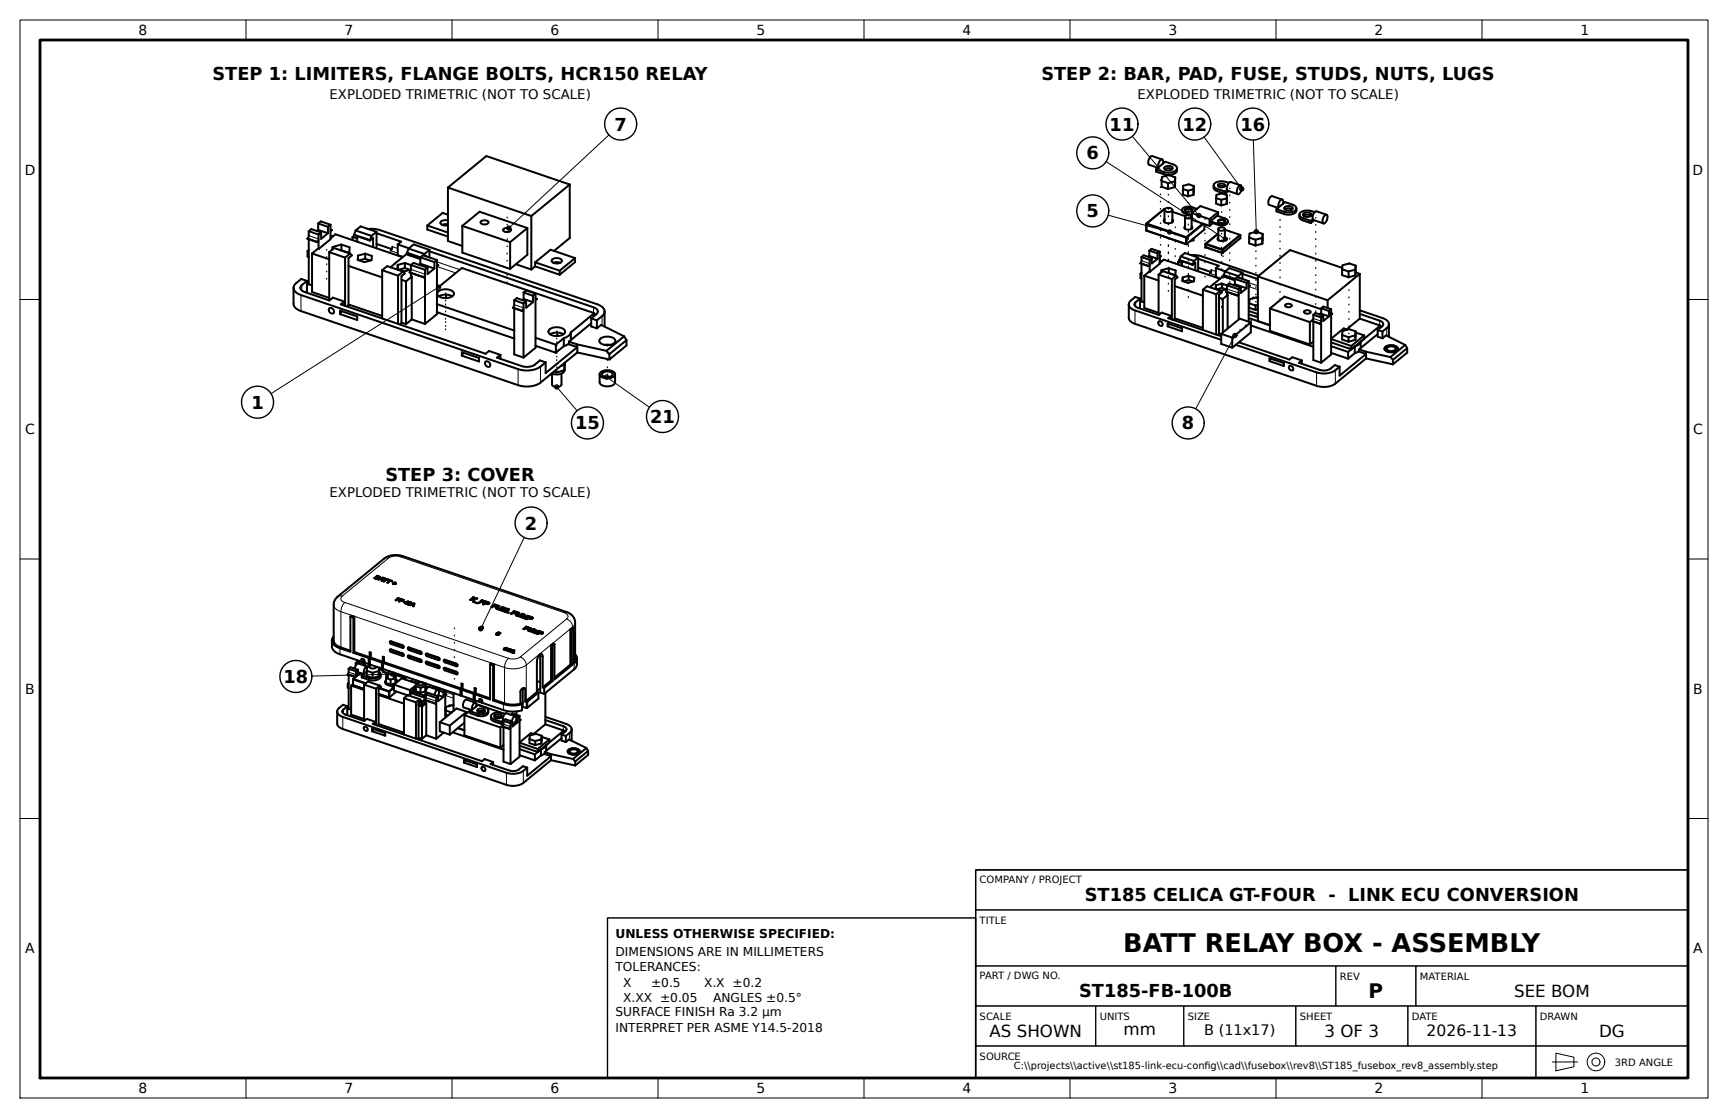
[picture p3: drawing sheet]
<svg xmlns="http://www.w3.org/2000/svg" width="432mm" height="279mm" viewBox="0 0 432 279" stroke-linecap="round" stroke-linejoin="round" font-family="sans-serif">
<defs><g id="words">
<text font-size="6.4" x="280.7" y="237.9">BATT RELAY BOX - ASSEMBLY</text>
<text font-size="5" x="342" y="249.4">P</text>
<g font-size="4.4">
<text x="53.1" y="20.1">STEP 1: LIMITERS, FLANGE BOLTS, HCR150 RELAY</text>
<text x="260.2" y="20.1">STEP 2: BAR, PAD, FUSE, STUDS, NUTS, LUGS</text>
<text x="153.6" y="32.6">7</text>
<text x="277.3" y="32.6">11</text>
<text x="295.4" y="32.6">12</text>
<text x="310" y="32.6">16</text>
<text x="271.5" y="39.8">6</text>
<text x="271.5" y="54.3">5</text>
<text x="62.8" y="102.1">1</text>
<text x="143.7" y="107.3">15</text>
<text x="162.5" y="105.7">21</text>
<text x="295.4" y="107.3">8</text>
<text x="96.3" y="120.1">STEP 3: COVER</text>
<text x="131.2" y="132.3">2</text>
<text x="70.8" y="170.7">18</text>
<text x="271.1" y="225.2">ST185 CELICA GT-FOUR - LINK ECU CONVERSION</text>
<text x="269.7" y="249.2">ST185-FB-100B</text>
</g>
<g font-size="4.2">
<text x="378.4" y="249.1">SEE BOM</text>
<text x="247.3" y="259.1">AS SHOWN</text>
<text x="280.7" y="258.8">mm</text>
<text x="331" y="259.1">3 OF 3</text>
<text x="399.6" y="259.1">DG</text>
</g>
<text font-size="3.9" x="356.5" y="259">2026-11-13</text>
<text font-size="3.6" x="300.9" y="258.7">B (11x17)</text>
<g font-size="3.5">
<text x="34.6" y="8.8">8</text>
<text x="86.1" y="8.8">7</text>
<text x="137.6" y="8.8">6</text>
<text x="189.1" y="8.7">5</text>
<text x="240.5" y="8.8">4</text>
<text x="292" y="8.8">3</text>
<text x="343.5" y="8.8">2</text>
<text x="395" y="8.8">1</text>
<text x="6.2" y="43.7">D</text>
<text x="423" y="43.7">D</text>
<text x="6.3" y="108.5">C</text>
<text x="423.1" y="108.5">C</text>
<text x="6.3" y="173.4">B</text>
<text x="423.1" y="173.4">B</text>
<text x="6.3" y="238.2">A</text>
<text x="423.1" y="238.2">A</text>
<text x="34.6" y="273.2">8</text>
<text x="86.1" y="273.2">7</text>
<text x="137.6" y="273.2">6</text>
<text x="189.1" y="273.1">5</text>
<text x="240.5" y="273.2">4</text>
<text x="292" y="273.2">3</text>
<text x="343.5" y="273.2">2</text>
<text x="395" y="273.2">1</text>
</g>
<g font-size="3.3">
<text x="82.3" y="24.6">EXPLODED TRIMETRIC (NOT TO SCALE)</text>
<text x="284.2" y="24.6">EXPLODED TRIMETRIC (NOT TO SCALE)</text>
<text x="82.3" y="124.3">EXPLODED TRIMETRIC (NOT TO SCALE)</text>
</g>
<g font-size="3.1">
<text x="153.8" y="234.4">UNLESS OTHERWISE SPECIFIED:</text>
<text x="153.8" y="238.9">DIMENSIONS ARE IN MILLIMETERS</text>
<text x="153.8" y="242.7">TOLERANCES:</text>
<text x="155.7" y="246.6">X</text>
<text x="155.7" y="250.4">X.XX ±0.05</text>
<text x="162.7" y="246.6">±0.5</text>
<text x="175.9" y="246.6">X.X ±0.2</text>
<text x="178.2" y="250.4">ANGLES ±0.5°</text>
<text x="153.8" y="253.9">SURFACE FINISH Ra 3.2 µm</text>
<text x="153.8" y="258">INTERPRET PER ASME Y14.5-2018</text>
</g>
<g font-size="2.5">
<text x="244.8" y="220.6">COMPANY / PROJECT</text>
<text x="244.8" y="230.9">TITLE</text>
<text x="244.8" y="244.8">PART / DWG NO.</text>
<text x="334.8" y="244.9">REV</text>
<text x="354.8" y="244.9">MATERIAL</text>
<text x="244.8" y="254.9">SCALE</text>
<text x="274.8" y="254.9">UNITS</text>
<text x="296.8" y="254.9">SIZE</text>
<text x="324.8" y="254.9">SHEET</text>
<text x="352.8" y="254.9">DATE</text>
<text x="384.8" y="254.9">DRAWN</text>
<text x="244.8" y="264.9">SOURCE</text>
<text x="253.4" y="267.2">C:\\projects\\active\\st185-link-ecu-confg\\cad\\fusebox\\rev8\\ST185_fusebox_rev8_assembly.step</text>
<text x="300.9" y="267.2">i</text>
<text x="403.5" y="266.3">3RD ANGLE</text>
</g>
</g></defs>
<g fill="none" stroke="#000" stroke-width=".5">
<path d="M290.4 39.9l-2.5-.9a1.52 1.52 0 0 0-.7 2.2l2.1 .7M290.4 39.9l.2 .3v.7M290.4 39.9a1.57 1.57 0 0 0-.9 1.9M76.8 59.6l2.5 .9M76.8 59.6h.1M77.2 57.8l-.1 1.3-.3 .5M77.2 59.8v11.2l.8 .3M77.2 57.8l.6-.5 2.4 .8M77.2 57.8l2.4 .8M79.5 55.9l.6-.6 2.5 .9M79.5 57.5l2.4 .8M79.5 55.9l2.4 .8"/>
<path d="M79.5 55.9v1.6M79.5 57.5l-.3 .2M79.6 58.6v1.3l-.3 .6M80.2 58.1v1.6l1.7-1.4M80.2 58.1l-.6 .5M81.9 56.7v1.6M82.6 56.2v1.2l.1 .2 .2-.1M82.6 56.2l-.7 .5M82.6 59.6l1.2-1 16.8 5.7M82.6 58.9l.6 .2M82.6 57.4l.3 .1M82.9 57.5h.1"/>
<path d="M82.9 57.5l-.3 .3v2l-3 2.4M88.1 59.2v.8M88.1 59.2l1.2 .4M88.5 58.7l3.9 1.3M88.5 58.7l3.9 1.4M88.6 58.8l-.5 .4M88.9 57.6l1.2-1 4 1.3M88.9 57.6l3.9 1.4M88.9 57.6l-.4 1.1M89.3 59v1.4M92 57.2h1.5l1.5 .3 54.2 18.5a2.28 2.28 0 0 1 1.9 1.8M92.8 59l-.4 1"/>
<path d="M94.1 58.3l6.1 2.1-.8 .7M94.1 57.9v4.2M94.1 57.9l-1.3 1.1M106.8 56.4l5.1 1.7M106.8 56.4v1l5.1 1.7M111.9 55.1l-.7-.1a.86 .86 0 0 0-1.1 .9l.7 .4h1.1M111.9 56.1l-1.4 .1M111.9 46.9v13.3l3.6 1.3M111.9 46.9l20.9 7.1M111.9 53.7l-1.3-.5-3.8 3.2M115.5 56.5l4.3-3.6 12 4.1M115.5 56.5v6.6l12 4.1"/>
<path d="M115.5 56.5l12 4M120.2 55.4a1.16 1.16 0 0 1 1.8 .3 1.17 1.17 0 0 1-1.9-.2zM125.8 57.3a1.16 1.16 0 0 1 1.9 .3 1.17 1.17 0 0 1-2-.2zM131.8 57v6.7l-4.3 3.5M131.8 57l-4.3 3.5M132.8 54v13.4M142.4 46.1l-20.9-7.1-9.6 7.9M142.4 46.1v13.4l-4 3.2M142.4 46.1l-9.6 7.9M286.4 55.9l.1 1.7M286.4 55.9l.1 .1M286.5 57.6h.1"/>
<path d="M286.5 56v1.6M286.5 56l9.9 3.4M286.5 57.6l10 3.4M286.5 55.9v.1M286.5 55.9h-.1M286.5 55.9l10 3.4M290.3 45.2v1.5l1.6 .5M290.3 45.2l1.6 .6M290.9 52.2v.1M290.9 52.2l-4.5 3.7M290.9 52.2l.1 .1M291 54.8a.53 .53 0 0 0-.1 .7 .53 .53 0 0 0 .6 .2 1.15 1.15 0 0 0 1.6-.7l-.1-.2"/>
<path d="M291 55l-.1 .3 .2 .3M291 52.5a1.19 1.19 0 0 1 2 0M291 52.5a1.19 1.19 0 0 0 2 0M291 52.5v3M291 41.8a1.22 1.22 0 0 1 2 .3 1.27 1.27 0 0 1-2.1-.1zM291.1 42.3a1.67 1.67 0 0 1 1.8 0M291.1 42.3h-.1M291.9 45.8v1.4M293 55v.3l-.1 .3M293 52.9l3.2 1.1M293 52.5v3M293.6 45.3v1.5"/>
<path d="M293.6 45.3l-1.7 .5M293.6 46.8l-1.7 .4M293.7 44.3l-.1 2.5M293.7 44.3l-.1 1M293.7 44.3l-1.6-.5-1.7 .4-.1 1M294.1 42v.6a1.61 1.61 0 0 1-1.9 1.1l-1.1-.1-2.2-.7v-.6M294.1 42a1.61 1.61 0 0 1-1.9 1.2l-1.1-.1-2.2-.8M294.1 42l-.1-.4-.5-.3-2.3-.9-2.3 1.9M295.4 52.4a.82 .82 0 0 0 .7 1l1.7 .6M295.4 52.4l.4 .6 2 .7M295.6 47.2v1.4l1.3 .5M295.6 47.2l1.3 .5"/>
<path d="M296.1 52.6a1.24 1.24 0 0 1 1.7 0M296.1 56.6a.35 .35 0 0 0 .1 .6M296.1 56.7l.1 .5M296.1 54.2v2.9M296.1 52.2a.98 .98 0 0 1 1.7 .4 1 1 0 0 1-1.7-.3zM296.4 59.4v1.6M296.5 59.3v.1M296.5 59.3l-.1 .1M296.5 59.4h-.1M296.5 59.4v1.6M296.9 47.7v1.4M297.3 53.8h-.8l-.4 .4"/>
<path d="M297.5 53.8l.3 .3a.92 .92 0 0 1-1.7 .1M297.8 56.6a.65 .65 0 0 1-.2 .7 .65 .65 0 0 1-.8 .1l-.6-.2M297.8 56.7l-.1 .5M297.8 54.6h.1M297.8 53.3l4.4 1.5M297.8 54.9l4.4 1.5M297.8 53.3v3.8M298.2 47.3v1.4M298.2 59.6v.5M298.2 47.3l-1.3 .4M298.2 48.7l-1.3 .4M298.3 59.6l-.1 .5"/>
<path d="M298.3 46.5l-.1 2.2M298.3 46.5l-.1 .8M298.3 46.5l-1.3-.4-1.3 .3-.1 .8M299.1 52.2l-1.3-.4a1.76 1.76 0 0 0-2.4 .6M300.6 55.9l-4.1 3.4M300.7 55.9l-4.2 3.5M301 56v1.4l-4.5 3.6M302.2 54.8v1.6M303.1 55.8l-.9 .6M303.3 46.3v.8l.3 .4 2.5 .9M303.3 46.3l.5 .8 2.3 .8M303.9 49.5v1.4l1.3 .4"/>
<path d="M303.9 49.5l1.3 .4M304.4 55.4a1.24 1.24 0 0 1 1.7 0M304.4 53l-2.2 1.8M304.4 53l-4.4-1.5-2.2 1.8M304.4 53v1M304.4 59.4a.35 .35 0 0 0 .1 .6M304.4 57.2a1 1 0 0 1 1.7 0M304.4 57.2a1 1 0 0 0 1.7 0M304.4 59.6l.1 .5M304.4 55.1a.98 .98 0 0 1 1.7 .3 1 1 0 0 1-1.7-.3zM304.4 46.1a.98 .98 0 0 1 1.7 .4 1 1 0 0 1-1.7-.3zM304.4 58.4l-3.2 2.6"/>
<path d="M304.4 59.4h.1M304.4 57.2v2.8M304.5 46.6a1.45 1.45 0 0 1 1.5 0M305.2 49.9v1.4M306.1 59.4a.65 .65 0 0 1-.2 .8 .65 .65 0 0 1-.8 0l-.6-.2M306.1 59.6l-.1 .5M306.1 57.4l3.8 1.3M306.1 57.2v2.8M306.1 47.9v.5M306.5 49.6v1.4M306.5 49.6l-1.3 .3M306.5 51l-1.3 .3"/>
<path d="M306.6 48.8l-.1 2.2M306.6 48.8l-.1 .8M306.6 48.8l-1.3-.5-1.3 .4-.1 .8M306.6 47.5l2.7 1M306.6 47.5l-.5 .4M306.8 55.3a1.76 1.76 0 0 1-2.4 .7l-1.9-.7M306.8 55.3l-.4-.6-2.2-.8-1.7 1.4M306.8 55.3a1.3 1.3 0 0 1-1.8 1l-2.5-.8v-.2M307 47.7l-.9 .7M307.1 45.7a4.1 4.1 0 0 0-2.6-.3l-.8 .3-.4 .6M309.9 58.7l.1 .1M309.9 58.7l-4.5 3.6"/>
<path d="M310 58.8l-4.5 3.6M310 58.8v.7l-4.5 3.7M310 46.3a1.51 1.51 0 0 0-.7 2.2M310 46.3a1.52 1.52 0 0 1-.7 2.2M310 46.3l-2.4-.8a1.61 1.61 0 0 0-1 2M312.1 59.4v1.4l1.6 .6M312.1 59.4l1.6 .5M313.7 59.9v1.5M315.4 59.5v1.4M315.4 59.5l-1.7 .4M315.5 58.5l-.1 2.4M315.5 58.5l-.1 1"/>
<path d="M315.5 58.5l-1.6-.6-1.7 .5-.1 1M320.4 49.9l-2.5-.9a1.52 1.52 0 0 0-.7 2.2l2.1 .8M320.4 49.9l.2 .3v.7M320.4 49.9a1.57 1.57 0 0 0-.9 2M321 51.8a1.22 1.22 0 0 1 2 .4 1.27 1.27 0 0 1-2.1-.2zM321 52.3a1.65 1.65 0 0 1 1.9 0M323.9 52.1v.6a1.85 1.85 0 0 1-2.3 .9l-2.6-.8v-.5M323.9 52.1a1.85 1.85 0 0 1-2.3 1l-2.6-.8M323.9 52.1l-.5-.8-2.3-.8-2.1 1.8M324.7 53.7v.7l.4 .4 2.4 1M324.7 53.7l.5 .7 2.3 .8M325.7 53.4a1.22 1.22 0 0 1 2 .4 1.27 1.27 0 0 1-2.1-.2z"/>
<path d="M325.7 53.9a1.65 1.65 0 0 1 1.9 0M327.5 55.2v.6M328 54.8l2.7 1M328 54.8l-.5 .4M328.4 55l-.9 .8M328.5 53a4.1 4.1 0 0 0-2.5-.3l-.9 .3-.4 .7M331.5 53.7a1.51 1.51 0 0 0-.8 2.1M331.5 53.7a1.52 1.52 0 0 1-.8 2.1M331.5 53.7l-2.5-.9a1.61 1.61 0 0 0-1 2M73.4 71.9v4a2.28 2.28 0 0 0 1.8 1.8l54.3 18.6a6.5 6.5 0 0 0 5.6-.7l9.2-7.5M73.4 71.9a2.28 2.28 0 0 0 1.8 1.8l54.3 18.5a6.5 6.5 0 0 0 5.6-.6l1.2-1M76.7 70.2l-1.3 1a.91 .91 0 0 0-.3 1 .91 .91 0 0 0 .8 .7l6.4 2.2 .9-.7 2.8 1"/>
<path d="M76.7 70.2l-1.4-.5-1.6 1.3-.3 .9M76.7 70.2v2.7l-.3 .2M76.9 62.8v1.3l.3 .1M77.2 70.9l-.5 .3M77.2 62.6l-.3 .2M77.2 62.5l-.3 .3M78 63.3v9.7l4.3 1.4M78 63.3l4.3 1.5M79.3 60.5l.3-.3v2M79.3 60.5h.1M79.6 62.2h-.2l-1.4 1.1M82.3 63l1.2-1 4 1.3"/>
<path d="M82.3 63l3.9 1.4M82.3 63v12.1M82.3 77.1a.76 .76 0 0 1 1 .3 .76 .76 0 0 1-.2 1 .88 .88 0 0 1-.8-1.3zM83.1 61.7v.7M83.1 61.7v.6M85 77.6l4.3 1.5v.9l-4.3-1.5zM85.2 77.7l-.2 .8M85.3 62.6l1.8 .6M85.3 61.1l2.1 .7-.1 1.3-.3 .1M85.3 61.1v1.5M85.3 61.1l-2.2 .6M85.3 62.6h-.1"/>
<path d="M86 75.4l-.8 .7 36.1 12.3 .9-.7 2.9 1M86 75.4v1M86.2 64.4v12M87.1 76.1l8.4 2.9M87.1 66.5l8.4 2.8M87.5 63.3l.4 .6-.8 .6v11.8l-.4 .3M87.5 63.3l-1.3 1.1M89.5 63.9v1.1M91.3 64.7l1.2 .4M91.3 63.4l1.6 .6-.1 1-1.7 .5-1.7-.6 .1-1M91.3 63.4v1.3M91.3 63.4l-1.8 .5"/>
<path d="M91.3 64.7l-1.5 .4M92.4 60v.1M92.4 60.1l.8-.6v2.3M94.1 61l3.8 1.3M95.5 67.5v12.1M95.5 67.5l1.2-1 4 1.4M95.5 67.5l4 1.4M98 61.6l-.4 1.1M99.4 61.1v2.7l1.3 .4M99.4 61.1l2.8 .9M99.4 66.2l-.1 1.1 1.7 .5 1.7-.4M99.4 66.2v1.1"/>
<path d="M99.5 68.9v12M100.3 69.9l1.2 .4M100.7 67.9l.4 .5-.8 .6v11.8l-.4 .3M100.7 67.9l-1.2 1M101.2 65.7l5 1.7M101.2 65.7l-1.8 .5M101.2 65.7v1.3M101.2 67l1.3 .4M101.2 67l-1.5 .4M101.5 70.3v10.7M101.7 63.2l6.8 2.3M101.7 63.2l3.3 1.2"/>
<path d="M102.1 62.1l1.3-1 3.9 1.3M102.1 62.1l4 1.4M102.1 62.1l-.4 1.1M102.2 63.5v.3M102.4 68.1l3.5 1.2M102.4 68.1h.1M102.5 63.5v.4M102.7 67.3l-.3 .8M102.7 68.2v.9h.2M102.9 79.8l3.3 1.2M102.9 79.8l-1.4 1.2M102.9 69.1v10.7"/>
<path d="M102.9 69.1l-1.4 1.2M105 64.7l-3.5-1.2-3.9 3.3M105 65.9l3.5 1.2M105 65.9l-.3 .3M105.9 69.3l.3-.3v12M105.9 69.3h.1M106.1 63.5l-.2 .4M106.2 67.4v1.3l-.3 .6M106.4 64h.1M106.8 66.9l-3.5-1.2-.6 .5v1.1M106.8 66.9v1.6l1.7-1.4M106.8 66.9l-.6 .5"/>
<path d="M107.3 62.8l41 14a.99 .99 0 0 1 .9 .5 .99 .99 0 0 1 0 1.1l-1.5 1.2M107.3 62.4l-1.2 1.1M107.3 62.4v1.9M108.5 65.5v1.6M109.2 65v1.2l.1 .2 .2-.1M109.2 71.9l.4-.1 5.8-4.8 33.1 11.3M109.2 78l19.3 6.6M109.2 65l-3.5-1.2-.7 .5v1.6M109.2 65l-.7 .5M109.2 76l19.3 6.6M109.2 66.2l.3 .1M109.5 66.3l-.3 .3v11.9l-3 2.5"/>
<path d="M109.5 66.3h.1M109.5 72.9a2.76 2.76 0 0 1 3.9 .4 2.06 2.06 0 0 1-2.7 1.2 1.19 1.19 0 0 1-1.4-1.4zM109.7 74.1a3.4 3.4 0 0 1 3.3 0M111.5 73.6v.9M127.5 60.5v6.7M128.2 76.9h.1M128.2 76.9l2.3 .8M128.5 75v1.4l-.3 .5M128.5 77v11.6l2.3 .8M128.5 75l.6-.5 2.4 .8M128.5 75l2.3 .8M128.9 66l3.9 1.4"/>
<path d="M130.5 77.7l.3-.3v12M130.5 77.7h.1M130.8 75.8v1.3l-.3 .6M130.8 73.1l.7-.5 2.3 .8M130.8 73.1l2.4 .8M130.8 74.7l2.4 .8M130.8 73.1v1.6M130.8 74.7l-.3 .3M131.5 75.3v1.6l1.7-1.4M131.5 75.3l-.7 .5M133.2 73.9v1.6M133.7 65.6l6.2 2.1"/>
<path d="M133.7 65.6v1M133.7 66.6l6.2 2.1M133.7 66.6l-.9 .8M133.8 73.4v1.2l.1 .2 .2-.1M133.8 73.4l-.6 .5M133.8 74.6l.3 .1M134.1 74.7l-.3 .3v11.9l-3 2.5M134.1 74.7h.1M138 64.9a1.57 1.57 0 0 1 2.4 .3 1.59 1.59 0 0 1-2.6 0zM138.3 65.7l.8-.2 .9 .2M139.9 67.7v1M143.7 64.5l-6.1-2.1-3.9 3.2"/>
<path d="M143.7 64.5l-3.8 3.2M143.7 64.5v1l-3.8 3.2M147.7 79.6v2l1.5 .5M147.7 79.6l1.5 .5M148.5 78.3l-5.8 4.8M148.5 78.3v.6M151.1 77.8l-.4 .9-1.5 1.4M151.1 77.8v3.8M282.1 76.1v3.3a1.9 1.9 0 0 0 1.5 1.5l45.4 15.5a5.5 5.5 0 0 0 4.7-.5l7.7-6.3M282.1 76.1a1.9 1.9 0 0 0 1.5 1.5l21.6 7.3M284.9 74.6l-1.1 .9a.81 .81 0 0 0-.3 .9 .81 .81 0 0 0 .9 .5l5.2 1.8 .7-.6 2.4 .8M284.9 74.6l-1.2-.4-1.3 1.1-.3 .8"/>
<path d="M284.9 74.6v2.3l-.3 .1M285 65.8l2 .7M285 65.8h.1M285.2 64.2v1.1l-.2 .5M285.2 75.2l-.3 .3M285.2 65.9v9.4l.7 .3M285.2 64.2l.6-.4 2 .7M285.2 68.2l-.2 .2v1.1l.2 .1M285.2 64.2l2.1 .7M285.9 68.9v8.1l3.6 1.2M285.9 68.9l3.6 1.2M287 66.5l.3-.2v1.7"/>
<path d="M287 66.5h.1M287.2 62.6l.5-.4 2.1 .7M287.2 64l2.1 .7M287.2 62.6l2.1 .7M287.2 62.6v1.4M287.2 64l-.3 .2M287.3 64.9v1.1l-.3 .5M287.3 68l-.2-.1-1.2 1M287.8 64.5v1.3l1.5-1.1M287.8 64.5l-.5 .4M289.3 63.3v1.4M289.5 68.6l1.1-.8 3.3 1.1"/>
<path d="M289.5 68.6l3.3 1.2M289.5 68.6v10.1M289.8 62.9v1l.3 .1M289.8 62.9l-.5 .4M289.8 65.7l1-.8 14.1 4.8M289.8 65.2l.5 .1M289.8 63.9l.3 .1M290.1 64h.1M290.1 64l-.3 .2v1.7l-2.5 2.1M290.2 67.5v.6M290.2 67.5v.5M292.1 68.2l1.5 .5"/>
<path d="M292.1 67l1.7 .6-.1 1.1-.2 .1M292.1 67v1.2M292.1 67l-1.9 .5M292.1 68.2l-.1 .1M292.7 78.9l-.8 .6 13.3 4.5M292.7 78.9v.9M292.8 69.8v10M293.5 79.6l7.1 2.4M293.5 71.5l7.1 2.4M293.9 68.9l.3 .4-.7 .6v9.8l-.3 .3M293.9 68.9l-1.1 .9M294.4 65.4l1 .4"/>
<path d="M294.4 65.4v.7M294.7 65l3.3 1.1M294.7 65l3.3 1.2M294.8 65.1l-.4 .3M295 64.1l3.4 1.1M295 64.1l1.1-.9 3.3 1.2M295 64.1l-.3 .9M295.4 65.3v1.1M295.5 69.3v.9M296.4 61h.1M296.5 61h.1M296.5 61h-.1"/>
<path d="M297 70l1.1 .4M297 68.9l1.4 .5v.9l-1.5 .4-1.4-.5v-.9M297 68.9v1.1M297 68.9l-1.5 .4M297 70l-1.2 .3M297.7 63.8l2.2 .1 14.6 5M298 66.1v.1M298 66.2l.7-.6v2M298.2 60.1l-.8 .2M298.4 65.2l-.4 .9M299.4 64.7l5.1 1.7-.7 .6M299.4 66.9l3.2 1.1"/>
<path d="M299.4 64.4v3.4M299.4 64.4l-1 .8M300.6 72.4l1-.9 3.3 1.2M300.6 72.4v10.1M300.6 72.4l3.3 1.1M301.2 61.7l.1 .1M301.2 61l.1 .1M301.2 61l.1 .8M301.3 61.8h.1M301.3 61.1l4.1 1.4M301.3 61.8l4.1 1.4M301.3 60.9l4.1 1.4"/>
<path d="M301.3 60.9v.2M301.3 60.9l-.1 .1M302.7 67.5l-.4 .8M303.8 67v2.2l1.1 .4M303.8 67l2.4 .8M303.8 71.3v.9l1.4 .4 1.4-.3M303.8 71.3v.9M303.9 73.5v10.1M304.6 74.4l1 .3M304.9 72.7l.4 .4-.7 .5v9.9l-.3 .2M304.9 72.7l-1 .8M305.3 70.9l1.3 .4"/>
<path d="M305.3 70.9l-1.5 .4M305.3 70.9v1M305.3 71.9l1.1 .4M305.3 71.9l-1.2 .4M305.4 62.5v.7M305.4 63.2h.1M305.4 62.3l.1 .1M305.4 62.3v.2M305.5 62.4v.8M305.5 63.2h-.1M305.5 62.4l-.1 .1M305.6 74.7v8.4"/>
<path d="M305.8 68.7l5.7 2M305.8 68.7l2.8 1.1M306.1 67.9l1-.9 3.4 1.1M306.1 67.9l3.3 1.1M306.1 67.9l-.3 .8M306.2 69v.3M306.3 72.9l3 1M306.3 72.9h.1M306.4 69.1v.2M306.6 71.3v1.1l-.3 .5M306.6 71.3l.5-.4 3 1M306.6 71.3l2.9 1"/>
<path d="M306.6 73v.7h.2M306.8 73.7v8.4M306.8 73.7l-1.2 1M308.6 70.1l-3-1-3.3 2.7M308.6 71l2.9 1M308.6 71l-.3 .3M309.3 73.9l.2-.3v6.2M309.3 73.9h.1M309.4 69l-.1 .3M309.5 72.3v1.1l-.2 .5M309.8 69.4l-.1 .1M310.1 71.9v1.3l1.4-1.2"/>
<path d="M310.1 71.9l-.6 .4M310.5 68.4l3.8 1.4M310.5 68.1l-1.1 .9M310.5 68.1v1.6M311.5 70.7v1.3M312 70.3v1l.3 .1M312 70.3l-2.9-1-.5 .4v1.3M312 70.3l-.5 .4M312 79.5l5.3 1.8M312 77.7l2.3 .8M312 78.5l2.3 .8M312 71.3l.3 .1"/>
<path d="M312.1 75.8v1.1l1.6 .6M312.1 75.8l1.6 .5M312.2 75.2l-.2 .2M312.3 71.4h.1M312.3 71.4l-.3 .2v8.8M313.5 74.5l-.3-.1-.2 .2M313.7 76.3v1.2M314.3 74.3l-.1 .1M314.3 74.5l-.4-.2-1.7 .5-.1 1M314.3 76.2l-.6 .1M314.3 77.3l-.6 .2M314.3 69.1v11.2"/>
<path d="M314.3 69.1l17.5 5.9M315.4 60.9l-1.7 .5M317.3 77.1l3.6-3 9.2 3.2M317.3 77.1v5.6l10 3.4M317.3 77.1l10 3.4M321.2 76.2a.89 .89 0 0 1 1.6 .3 .82 .82 0 0 1-.9 .4 .82 .82 0 0 1-.7-.7zM325.9 77.8a.89 .89 0 0 1 1.6 .3 .82 .82 0 0 1-.9 .4 .82 .82 0 0 1-.7-.7zM328.1 79.8l-.8 .7M328.2 78.7v1.1l-.3 .4M328.2 78.7l.5-.5 2 .7M328.2 78.7l1.9 .6M330.1 79.3v1.1l-.2 .5"/>
<path d="M330.1 77.1l.6-.5 1.9 .7M330.1 77.1l2 .6M330.1 78.4l2 .7M330.1 77.1v1.3M330.1 78.4l-.2 .2M330.1 78.2l-.4 .4M330.7 78.9v1.3l1.4-1.1M330.7 78.9l-.6 .4M331.8 75v2M332.1 77.7v1.4M332.6 77.3v1l.3 .1M332.6 77.3l-.5 .4"/>
<path d="M332.6 78.3l.3 .1M332.9 78.4l-.3 .2v10l-2.5 2M332.9 78.4h.1M335.4 67.3v1.5l1.6 .5M335.4 67.3l1.6 .5M335.4 67l-13-4.5-8.1 6.6M337 67.8v1.5M338.7 67.4v1.4M338.7 67.4l-1.7 .4M338.7 68.8l-1.7 .5M338.7 68.1l1.1 .3M338.8 66.4l-.1 2.4"/>
<path d="M338.8 66.4l-1.6-.6-1.7 .5-.1 1M338.8 66.4l-.1 1M339.8 78.4l4.9 1.7a.81 .81 0 0 1 .9 .5 .81 .81 0 0 1-.3 1l-1 .9M339.8 77.6l5.7 1.9a1.9 1.9 0 0 1 1.6 1.5M339.8 79.6l5.1 1.8M339.8 79.6l-3.3 2.7M339.8 68.4v11.2M339.8 68.4l-8 6.6M100.3 80.6l1.2 .4M115.4 88l4.3 1.5v.9l-4.3-1.5zM115.7 88.1l-.3 .8M121.4 90.4a.76 .76 0 0 1 .9 .3 .76 .76 0 0 1-.2 1 .88 .88 0 0 1-.7-1.3z"/>
<path d="M125.1 88.7l-.9 .7 6.2 2.1a3.8 3.8 0 0 0 3.2-.4l1.3-1 1.4 .5M125.1 88.7v1M133.8 86.4l5.1 1.7M133.8 84.4l5.1 1.7M137.3 82.3a2.76 2.76 0 0 1 3.9 .5 2.06 2.06 0 0 1-2.7 1.1 1.19 1.19 0 0 1-1.4-1.3zM137.5 83.5a3.4 3.4 0 0 1 3.3 0M137.9 93.4v2.7a1.43 1.43 0 0 0 2.4 0v-2.7M138.4 92.9l.6 .2M138.9 86.1v2M139 92.4v.7M139.2 83.1v.9M140.9 86.5l-2 1.6"/>
<path d="M140.9 84.5l-2 1.6M140.9 84.5v2M141 91.2l.1 1.4M141 91.2l-.9 .3M141 92.6l-2 .5M141.1 92.6h-.1a2.36 2.36 0 0 1-3.1 .7M141.1 90.7l-.1 .5M141.1 90.6l-.1 2M142.2 85.8l-1.3 .7M142.2 85.4v.6l1.9 .7M142.2 85.4l1.9 .7M142.7 83.1l-.6 .8-1.2 .6"/>
<path d="M142.7 83.1v1.9M144.1 86.7h.2M144.1 86.1v.6M144.1 86.1l7.4 1.6M144.3 86.7l-8 6.5v-2.6M144.3 86.7v1.4M144.3 88.1l8 1.7M147.7 80.8l-5.5 4.6M149.2 82.1l1-.9 5.8 2.8M149.2 80.1v2M149.8 93.5a1.7 1.7 0 0 1 2.2-1l1.2 .4 .5 .6M149.8 93.5a2.32 2.32 0 0 0 3.2 .8l.5-.3 .2-.5"/>
<path d="M149.8 93.5v2a2.32 2.32 0 0 0 3.2 .8l.7-.7v-2.1M150 84.7a2.58 2.58 0 0 1 3.8 .4 2.04 2.04 0 0 1-2.8 1.1 1.01 1.01 0 0 1-1.1-1.4zM150.5 93.2a1.59 1.59 0 0 1 2.6 .4 1.66 1.66 0 0 1-2.7-.1zM151.1 86.2h1.3M151.5 87.7l.8 .8M152.3 88.5v1.3M156 84l.5 1M156 84l-4.5 3.7M156.5 85l-4.2 3.5M156.5 85v1.3l-4.2 3.5M289.6 80.4a.62 .62 0 0 1 .8 .2 .62 .62 0 0 1-.3 .9 .73 .73 0 0 1-.5-1.1zM291.8 80.8l3.6 1.3v.7l-3.6-1.2z"/>
<path d="M292 80.9l-.2 .7M304.6 83.3l.6 .2M305.2 83.4v2.5l2.7 1M305.2 83.4l2.7 1M307.9 84.4v2.5M308.8 86.2l20.2 6.9a5.5 5.5 0 0 0 4.7-.6l1-.9M309.6 85.5l12.6 4.4 .7-.6 2.4 .8M312.6 81.3l15.6 5.4M312.6 80.6l-4.7 3.8M312.6 80.6l-2.8-1-4.6 3.8M312.6 80.6v2.5l-4.7 3.8M317.2 89.5l3.6 1.3v.7l-3.6-1.3z"/>
<path d="M317.5 89.6l-.3 .6M322.2 91.5a.62 .62 0 0 1 .9 .3 .62 .62 0 0 1-.3 .8 .73 .73 0 0 1-.6-1.1zM325.3 90.1l-.7 .6 5.2 1.7a3.2 3.2 0 0 0 2.7-.3l1.1-.9 1.1 .4M325.3 90.1v.8M327.3 80.5v5.6M327.9 80.2h.1M327.9 80.2l2 .7M328.2 80.3v9.7l1.9 .6M328.2 85.4l-.9 .7M329.9 80.9l.2-.2v9.9M329.9 80.9h.1M332.6 88.2l4.3 1.4"/>
<path d="M332.6 86.5l4.3 1.5M332.6 84.7l5.1 1.8M332.6 85.6l5.1 1.7v-.8M335.4 83.7v1.1l1.6 .6M335.4 83.7l1.6 .6M336.7 82.4l-.9-.3-3.2 2.6M336.9 88v1.6M337 84.3v1.1M338.5 88.3l-1.6 1.3M338.7 83.8v1.1M338.7 83.8l-1.7 .5M338.7 84.9l-1.7 .5"/>
<path d="M338.8 82.8l-1.6-.5-1.7 .4-.1 1M338.8 82.8l-.1 2.1M338.8 82.8l-.1 1M338.8 83.1l2.1 .7M339.6 87.7l-1.1 .6M339.6 87.3v.6l1.7 .5M339.6 87.3l1.7 .6M340 87v-1.6l-.4 .7-1.1 .5v1.7M340.9 83.8l-3.2 2.7M340.9 83.8v.9M341.3 88.4l.1 .1M341.3 87.9v.5"/>
<path d="M341.3 87.9l6.1 1.3M341.4 88.5l-6.7 5.4v-2.3M341.4 88.5v1.1M341.4 89.6l6.7 1.4M344.3 82.5v1.6l1.2 .4M344.3 82.5l1.2 .4M344.3 83.5l-4.7 3.8M344.9 81.4l-8 6.6M344.9 81.4v.5M345.5 84.5l.8-.7 4.8 2.4M345.5 82.9v1.6M346 87.2a1.42 1.42 0 0 1 1.8-.9l1 .3 .5 .6"/>
<path d="M346 87.2a1.95 1.95 0 0 0 3.3 0M346 87.2v.2M346.2 86.7a2.09 2.09 0 0 1 3.1 .5 2.03 2.03 0 0 1-3.3 0zM346.6 86.9a1.27 1.27 0 0 1 2.1 .4 1.33 1.33 0 0 1-2.2-.2zM347.1 81l-.3 .8-1.3 1.1M347.1 81v3.2M347.4 89.2l.7 .7M348.1 89.9v1.1M349.3 87.2v.2M351.1 86.2l.5 .8M351.1 86.2l-3.7 3M351.6 87l-3.5 2.9"/>
<path d="M351.6 87v1.1l-3.5 2.9M83.4 159l-.5 1.1M87.6 154.1v8.8l-2.7-.9a2.46 2.46 0 0 1-2-1.9M87.6 154.1l.7 .2M87.6 154.1l.2-.2 .7 .2M88.3 154.3v8.8M88.5 154.1v8.9M88.5 154.1l-.2 .2M94 144.3l.4 .1M94.3 143.9l.4 .3M94.3 143.9l-.8 .6 1 .2M94.3 143.9l.6 .3"/>
<path d="M94.3 144l-.7 .5M94.4 144.4l.1 .1M94.4 144.7h.1M94.5 144.4l.1 .1M94.5 144.8l1.3-.4-.3 .8-.2-.1 .1-.2-.4-.2zM94.5 144.5h.1M94.5 144.6h.1M94.5 144.6l-.1 .1M94.5 144.5l-.7 .1M94.5 144.5v.1M94.6 144.4v.2M94.6 144.4v.1"/>
<path d="M94.6 144.5h.1M94.6 144.5l-.1 .2M94.7 144.2l.2 .1M94.7 144.4h-.1M94.7 144.2l-.6 .1M94.7 144.3v.1M94.7 144.2h.1M94.7 144.2v.1M94.9 144.3h.1M94.9 144.3l-.2 .1M94.9 144.2v.1M94.9 144.2h.1"/>
<path d="M95.1 144.7l.5-.3-.1 .4M95.1 144.7l.4 .1M95.1 144.7v.1M95.1 144.7h-.1M95.4 144.9h.1M95.5 144.8l-.1 .3M95.6 144.4l-.1 .5M95.6 144.5h.1M96.1 144.6l.9 .2zM96.2 144.5v.1M96.6 144.8l-.8 .5 .6-.6-.5 .6M96.8 145.6l.6-.5z"/>
<path d="M97 144.9l1 .3zM97.1 144.9v.1M97.5 145.1l-.6 .5M98.2 145.6l.7 .3h-.3M98.2 145.6l.3 .1M98.2 145.6v.1M98.5 145.7v.1M98.7 145.6h.1l-.6 .4 .2-.2v.1M98.7 145.6v.1M98.7 145.7h.1M98.7 145.6l-.2 .1M98.8 150l.7-.5 .7 .2-.7-.1z"/>
<path d="M99.3 149.8l.5 .1-.5-.1M99.5 149.5v.1M100.3 149.7l.7 .4M100.3 149.7v.2M100.3 149.9h.1M100.3 149.7l-.6 .6h.1M100.8 150l-.4-.1-.6 .4M100.8 150v.1M100.8 150.2h.1M100.8 150.1h-.6M100.8 150.1v.1M100.8 150.1h.1"/>
<path d="M101 150.1l-.4 .2-.5-.2M101 150.1h.1M101.1 150.5l.7 .2-.1 .1M101.1 150.5v.1M101.2 150.5v.1M101.2 150.5l.3 .1M101.2 150.6h.1M101.5 150.6v.2M101.8 150.4l-.6 .1M101.8 150.4v.1M101.8 150.4l-.3 .2M101.9 150.9a.5 .5 0 0 1 .4-.4 .5 .5 0 0 1 .5 .3l-.4 .3h-.4"/>
<path d="M101.9 150.9v.1M101.9 151l.1 .1M102 150.3l-.7 .5 .2-.1v.1M102 150.3l-.2 .2M102 150.3l-.9 .2M102 150.9h.1M102 150.9v.2M102 151.1h.1M102.2 150.7l-.3 .3M102.7 150.7l.1 .1M102.7 150.7a.44 .44 0 0 0-.7 .2M102.7 150.7h.1"/>
<path d="M102.7 150.8h.1M102.7 150.8l-.2 .2M102.7 150.7a.44 .44 0 0 1-.7 .2M102.7 150.7v.1M103 151.1l.4-.2-.1 .3M103 151.1l.3 .1M103 151.1v.1M103 151.1h-.1M103.3 151.3h.1M103.3 151.3l-.1 .2M103.3 151.2v.1M103.4 150.8l.2 .1-.3 .6h-.1l.1-.2"/>
<path d="M103.4 150.8l-1 .4 .9 .1M103.4 150.8l-.1 .5M103.4 150.9l.1 .1M118 149.6v.1M118.3 150.4l1 .3zM118.3 149.2l.1 .1-.4 .3M118.3 149.2l-.8 .7 .7-.2 .1 .5 .2 .1-.1-.6M118.3 149.2v.2M118.3 149.4h.1M118.3 149.4l-.7 .5M118.3 150.4v.1M118.4 149.7v.1"/>
<path d="M118.4 149.7h-.1M119.1 149.5l.2 .1-.9 .1M119.1 149.5v.1M119.1 149.5l-1.1 .1M119.7 157.1h.7M119.7 156.9l.1 .1M119.7 156.9v.2M119.7 157.1h.1M119.8 157l.5 .1M119.8 157.2h.1M119.8 157v.2M119.9 157.1l-.1 .1"/>
<path d="M120.2 156.8v.1M120.2 156.9l.1 .1M120.2 150.3l.6 .2-.7-.1-.3 .3M120.2 150.3v.1M120.3 157h.1M120.3 157.1h.1M120.3 157.1v.1M120.3 157v.1M120.4 157h.1M120.4 156.9l.1 .1M120.4 156.9v.2M120.4 150l.9 .3-.8-.2"/>
<path d="M120.4 150l-.8 .6 .2 .1M120.4 150.1h.1M120.4 150v.1M120.4 150.1l-.7 .6M120.5 157h.1M120.5 157l-.1 .1M120.5 150.1l-.3 .2M120.6 156.9h-.2M120.6 156.9h.1M120.6 156.8h.1M120.6 156.8l-.5-.1 .6 .1M120.6 156.8h-.4"/>
<path d="M120.6 156.8v.1M120.7 156.8v.1M120.7 156.8l-.1 .1M120.7 156.8h.1M121.3 150.7l.2-.2 .6 .2M121.3 150.7l.5 .2 .3-.2M121.3 150.7v.1M121.5 150.3l-.8 .7 .5-.2 .7 .2 .4-.3M121.5 150.3l.8 .4M121.5 150.5h.1M121.5 150.3v.2M121.5 150.5l-.7 .5"/>
<path d="M122 150.9h.1M122 150.7l.2 .1M122.1 150.7h.1M122.1 150.8h.1M122.1 150.8l-.1 .1M122.1 150.7v.1M122.2 150.8h.1M122.3 150.7h.1M123.4 151.4v.1M123.6 151.2l-.7 .6M123.6 151.1l-.8 .6 .5-.2 .7 .1-.6-.2M123.6 151.1l.8 .2-.7-.1"/>
<path d="M123.6 151.2h.1M123.6 151.1v.1M123.7 151.2l-.3 .2M123.9 158.5h.1M124 158.4l.1 .1M124 158.4l-.1 .1M124 158.5l.1 .1M124 158.4v.1M124 158.5h.1M124 152a.81 .81 0 0 0 1.2 .1M124 152h.1M124.1 158.6h.1"/>
<path d="M124.1 158.5h.1M124.1 158.5v.1M124.2 152.1v.1M124.2 152v.1M124.2 152h.1M124.2 152.1h.1M124.2 152.2h.1M124.4 158.2l.4 .2M124.4 158.2v.1M124.4 158.3h-.1M124.4 158.3l.2 .1M124.6 158l-.5 .3h.3"/>
<path d="M124.6 158l.5 .2-.5-.1M124.6 158v.1M124.6 158.1l-.2 .1M124.6 158.4l.1 .1M124.6 158.4h.1M124.6 158.5v.1M124.6 158.6h.1M124.6 158.4l-.5 .1M124.6 158.4v.2M124.6 151.4l.2 .1-.6 .5M124.6 151.5l-.6 .6M124.6 151.4l-.6 .6"/>
<path d="M124.6 151.5l.1 .1M124.6 151.4v.1M124.8 158.4h.1M124.8 158.4a.53 .53 0 0 1-.8 .1M125.4 152.5v.1M125.5 151.7l.1 .1-.8 .5M125.5 151.7l-.7 .5-.6-.2M125.5 151.7v.1M125.7 152.2l.7 .2-.8-.1-.2 .2M125.7 152.2v.1M125.9 151.8l-.8 .7 1 .2-.7-.2M125.9 151.8l.9 .4-.9-.2"/>
<path d="M125.9 151.8v.2M125.9 152l-.7 .5M126 152l-.3 .2M127.1 152.2l-.9 .7 .9 .2-.6-.1M127.1 152.2l.1 .1-.8 .6M127.1 152.2v.2M128.4 152.7l.6 .4M128.4 152.7l.8 .4M128.4 152.7l-.8 .7h.2M128.5 152.8l-.7 .6M129 153l.2 .2M129 153.1h.1"/>
<path d="M129 153.2h.1M129 153.2v.1M129 153.1l-.8 .1M129 153.1v.1M129.2 153.8v.1M129.2 153.7v.1M129.2 153.8h.1M129.2 153.1l-.4 .2-.7-.1M129.2 153.1h.1M129.6 153.1l.2 .1-.6 .5M129.6 153.2l-.6 .6M129.6 153.1l-.5 .4a.55 .55 0 0 0 .4 .6 .55 .55 0 0 0 .6-.3l.5-.4h-.2"/>
<path d="M129.6 153.2l.1 .1M129.6 153.1v.1M130.4 153.5l-.6 .5M130.4 153.4l-.7 .5-.5-.1M130.4 153.5h.1M130.4 153.4v.1M130.8 154.3v.1M130.9 153.5l-.8 .7 .1 .1 .7-.6M130.9 153.5l.2 .1-.3 .7M130.9 153.7h.2M130.9 153.5l-.3 .9M130.9 153.7l-.3 .7h.1"/>
<path d="M131.5 156.6l.5 .3M131.5 156.6l.7 .4M131.5 156.6l-.7 .6h.1M131.6 156.7l-.7 .5M131.8 154l-.6 .6M131.8 154l-1.1 .4M131.8 153.9h.3l-.9 .7h-.1l.7-.6M131.8 154h.1M131.8 153.9v.1M131.8 153.9l-1 .4M132 157.5h.1M132 156.9l.2 .1"/>
<path d="M132 156.9h.1M132 157.1h.1M132 156.9l-.7 .1M132 156.9v.2M132.1 154.4l.5 .2 .3-.2M132.1 154.4v.1M132.2 157.6v.1M132.2 157.5v.1M132.2 157.5h.1M132.2 157.6h.1M132.2 157.7h.1M132.2 157h.1"/>
<path d="M132.2 157l-.4 .2-.6-.2M132.3 157.4l-.1 .1M132.3 154.2l.6 .1M132.3 154l-.8 .7 .5-.2 .8 .2 .3-.3M132.3 154l.8 .4M132.3 154v.2M132.3 154.2l-.7 .5M132.4 154.2l-.3 .2M132.5 157h.2l-.7 .6M132.5 157l-.5 .5M132.5 157v.1M132.5 157.1h.1"/>
<path d="M132.9 154.3v.1M132.9 154.4l.2 .1M132.9 154.4h.1M132.9 154.5h.1M132.9 154.5l-.1 .1M132.9 154.4v.1M133.1 154.5h.1M133.1 154.4h.1M133.3 157.2l-.6 .5-.5-.2M133.3 157.2l.1 .1-.7 .5-.7-.3M133.3 157.3l-.5 .4M133.3 157.3v.1"/>
<path d="M133.3 157.2v.1M133.4 158.1h.1M133.6 158v.1M133.7 157.3l.2 .1-.3 .6M133.7 157.5h.1M133.7 157.3l-.8 .6 .8-.4M133.7 157.3l-.2 .8M133.7 157.5l-.3 .6M133.9 158.3l.6-.5zM134.5 157.6l.2 .1-.7 .6M134.5 157.8h.1M134.5 157.8l-1 .3"/>
<path d="M134.5 157.6v.2M134.5 157.6l-.9 .4M135 157.8l.5 .3M135 157.8l.7 .4M135 157.8l-.7 .6 .7-.5M135.5 158.1l.2 .1M135.5 158.1h.1M135.5 158.3h.1M135.5 158.1l-.7 .1M135.5 158.1v.2M135.7 158.2h.1M135.7 158.2l-.4 .2-.6-.2"/>
<path d="M142.5 157.3v8.8M142.5 157.3l.4 .1M142.9 157.4v8.8M143.4 157v8.8l.6-.6 .2-.7M143.4 157l-.4-.1-.5 .4M143.4 157l-.5 .4M82.9 160.1v1.5a2.46 2.46 0 0 0 2 1.9l5.6 1.9M84.3 177.8v3a1.72 1.72 0 0 0 1.4 1.4l40.8 13.9a4.9 4.9 0 0 0 4.3-.4l6.9-5.7M84.3 177.8a1.72 1.72 0 0 0 1.4 1.4l40.8 13.9a4.9 4.9 0 0 0 4.3-.5l.9-.8M86.8 176.5l-1 .8a.73 .73 0 0 0-.2 .8 .73 .73 0 0 0 .7 .5l4.7 1.6 .7-.5 2.1 .7M86.8 176.5l-1.1-.4-1.2 1-.2 .7M86.8 176.5v2l-.2 .2"/>
<path d="M86.9 168.5l1.8 .7M86.9 168.5v.1M87.1 167.1v1l-.2 .4M87.1 177l-.3 .3M87.1 168.6v8.5l.6 .2M87.1 167.1l.5-.4 1.9 .7M87.1 170.7l-.2 .2v1l.2 .1M87.1 167.1l1.9 .7M87.6 162.6l-2.4-.8a2.21 2.21 0 0 1-1.8-1.7v-9l.3-1.3 .7-.7 11.6-9.5a5.1 5.1 0 0 1 4.6-.6l40.9 13.9a2.87 2.87 0 0 1 2.2 2.7v8.9l-.3 .9M87.7 171.3v7.3l3.3 1.1M87.7 171.3l3.3 1.1M88.2 171l-.5 .3"/>
<path d="M88.2 171.2h.1M88.2 169.7v.1M88.2 169.7v1.5M88.2 171.2l.1 .1M88.2 169.8l3.1 1M88.2 171.2l2.8 1M88.3 169.7l-.1 .1M88.3 169.7h-.1M88.3 169.7l3.1 1M88.3 163.1l3.8 1.4M88.5 163l3.9 1.3M88.5 163l-.2 .1"/>
<path d="M88.7 169.2h.1M88.9 165.7l.5-.4 1.8 .6M88.9 165.7l.4 .1M88.9 165.7v.6M89 167.8v1l-.3 .4M89 169.1l-.3 .1M89.5 167.4v1.2l.5-.4M89.5 167.4l-.5 .4M89.5 168l1.3 .4M90.1 168.2l-1.9 1.5M90.5 165.4a.43 .43 0 0 1-.2-.6 .43 .43 0 0 1 .5-.2 .43 .43 0 0 1 .3 .5l-.2 .4M90.9 165.5l1.2 .5"/>
<path d="M91 171.1l.9-.8 3 1M91 171.1l3 1M91 171.1v9.1M91 165l-.5 .4M91.1 165.4l-.2 .1M91.2 165.9v.5M91.2 165.9l-.4 .4M91.7 167.6l1.4 .5M91.7 167.6v1.3l1.4 .5M91.7 167.8l-1.3 1M91.8 166.6l-2.3-.8a1.26 1.26 0 0 0-.9 1.3M91.8 166.6a1.41 1.41 0 0 0-.9 1.8"/>
<path d="M92.1 164.5v1.5M92.3 166.4l-.4 .3-.1-.1M92.3 166.4l-.1 .1M92.3 166.4h.1M92.3 166.6a1.09 1.09 0 0 0 1.8 0M92.3 166.6l-.6 .1v.9M92.4 164.3v-1.3l.3 .1v1.3M92.4 164.3l-.3 .2M92.4 164.6v1.5l3 1M92.4 164.6l3 1M92.4 165.7l-.3 .3M92.7 164.4l3 1"/>
<path d="M92.7 164.4l-.3 .2M92.8 166.2l-.5 .4M93.1 168.1v1.3M94 172.1v9.1M94.6 173.7l6.3 2.1M94.6 173.4l2.6 .9M94.6 167.7v1.3M94.6 167.7l.1-.9-.1 2.2M94.6 167.7l-1.5 .4M94.6 169l-1.5 .4M94.7 167.9l.4 .6M94.7 167.2l1 .4"/>
<path d="M94.8 172l2.4 .8M94.9 171.3l.3 .4-.6 .5v8.9l-.3 .2M94.9 171.3l-.9 .8M94.9 171.9l2.3 .8M95.1 168.5v.5a1.45 1.45 0 0 1-1.7 1.1l-1-.1-2-.7v-.5M95.1 168.5a1.45 1.45 0 0 1-1.7 1h-1l-2-.7M95.4 165.6v1.5M95.7 167.8l1.2 .4M95.7 167.8l1.2 .5M95.7 165.4v-1.3l.3 .1v1.3M95.7 165.4l-.3 .2M95.7 165.7v1.5l19.4 6.6"/>
<path d="M95.7 165.7l19.4 6.6M95.7 166.8l-.3 .3M95.9 167.2l-.2 .6M96 165.5l19.3 6.6M96 165.5l-.3 .2M96.3 170.4v.4l.3 .3 1.9 .6-1.3 1M96.3 170.4l.3 .5 1.9 .6M96.5 170l-.2 .4M96.5 169.4v1.3l1.1 .4M96.5 169.4l1.1 .4M96.9 168.1a.9 .9 0 0 0 1.5 0M96.9 168.6l-.4 .1v.7"/>
<path d="M96.9 168.1v1.5M97.2 174.3h.1M97.2 172.8v1.5M97.2 172.7l.1 .1M97.2 172.7v.1M97.3 174.3h-.1M97.3 172.8h-.1M97.3 172.8v1.5M97.4 167.8l-.5 .3M97.5 160.3l3.1 .9a.33 .33 0 0 1 .3 .4 .33 .33 0 0 1-.3 .3l-2.9-1-.3-.3zM97.5 162.3l3.1 1a.33 .33 0 0 1 .3 .3 .33 .33 0 0 1-.3 .3l-2.9-1-.3-.2zM97.6 169.8v1.3"/>
<path d="M97.8 160.3l.3 .3 2.8 .9M97.8 162.3l.3 .3 2.8 1M98.4 168.1h.1M98.4 168.6l.5 .2M98.4 168.1v1.5M98.5 171.9l-1.2 .9M98.5 171.1l3.9 1.4M98.5 171.1v1.5l3.3 1.2M98.8 169.5v1.3M98.8 169.5l-1.2 .3M98.8 170.8l-1.2 .3M98.8 168.8l.4-.4v.4"/>
<path d="M98.9 168.3l-.2 .4M98.9 169.9l.7 .2M98.9 168.8l-.1 2M98.9 168.8l-.1 .7M98.9 168.7l2.3 .8M99.1 172.8l-1.8 1.5M99.9 168.6v.4M100.9 174.5v9.1M100.9 174.5l1-.8 3 1M100.9 174.5l3 1M101.2 169.5l.1 .1M101.2 169.5l-.3 .2"/>
<path d="M101.3 169.6l-.2 .1M101.3 169.6v.2M102 161.8l3.1 1a.33 .33 0 0 1 .3 .3 .33 .33 0 0 1-.3 .3l-2.9-1-.3-.2zM102 163.9l3.1 .9a.33 .33 0 0 1 .3 .3 .33 .33 0 0 1-.3 .3l-2.9-.9-.3-.3zM102.3 161.8l.3 .3 2.7 1M102.3 163.9l.3 .2 2.7 1M102.4 172.5v1M102.6 173l.9 .2M102.6 173v.2l1.3 .4M102.8 173.2l-.7 .6M102.9 170l-.1 .3M103.4 172.4v.7l.3 .4 2.2 .8"/>
<path d="M103.4 172.4l.4 .7 2.1 .7M103.4 172.3l-.8 .7M103.9 170v.7M103.9 171.7l-.5 .7M103.9 171.5v1.2l1.2 .4M103.9 171.5l1.2 .4M103.9 175.5v9.1M104 171.2l-1.6 1.3M104 170.8l-3.6-1.3-1.9 1.6M104.5 170.7a.77 .77 0 0 1 .8-.2 .77 .77 0 0 1 .5 .6 .74 .74 0 0 1-.8 .3 .74 .74 0 0 1-.5-.7zM104.6 176.3l.8 .3M104.8 175.4l.5 .2"/>
<path d="M104.9 174.7l.3 .4-.6 .5v8.9l-.3 .2M104.9 174.7l-1 .8M104.9 175.4l.4 .1M105.1 171.9v1.2M105.2 170.4l-1.2 .4-.1 .7M105.3 176.3h.1M105.3 175.6v.7M105.3 176.3l-.7-.3 .7 .3M105.3 175.5l.1 .1M105.3 175.5v.1M105.4 176.3h-.1M105.4 175.6h-.1"/>
<path d="M105.4 175.6v.7M105.4 176.6v8M105.8 170.6h.1M105.9 173.8v.5M106.1 174.9l2.7 .9M106.1 174.9h.1M106.2 174.9l-.8 .7M106.3 174.7l-1 .8M106.3 171.6l.1-.8-.1 2M106.3 171.6v1.2M106.3 171.6l-1.2 .3M106.3 172.8l-1.2 .3"/>
<path d="M106.4 173.5v1l-.3 .4M106.4 173.5l2.6 .9M106.4 173.5l.5-.4 2.6 .9M106.4 175v.7h.1M106.4 175.5l-1 .8M106.4 173.9l-.5 .4M106.4 171.5l.6 .2M106.4 171.5l.5 .2M106.4 171.7l.4 .2M106.4 173.4v.1M106.4 173.4l-.5 .4M106.5 163.4l3 .9a.33 .33 0 0 1 .4 .3 .33 .33 0 0 1-.4 .4l-2.8-1-.3-.3z"/>
<path d="M106.5 165.4l3 .9a.33 .33 0 0 1 .4 .4 .33 .33 0 0 1-.4 .3l-2.8-1-.3-.3zM106.5 175.7v8.1M106.5 175.7l-1.1 .9M106.8 163.4l.3 .3 2.7 .9M106.8 165.4l.3 .3 2.7 .9M108.2 172l.4-.3 2.7 .9M108.8 175.8l.2-.2v9M108.8 175.8h.1M108.8 171.7h.1M109 174.4v1l-.2 .4M109.2 171.8v.1M109.5 172.4l-.5 .3-.4 1"/>
<path d="M109.5 172.4a1.26 1.26 0 0 1-.1 1.6M109.5 172.4l-2.3-.7a1.45 1.45 0 0 0-.8 1.7M109.5 174v1.2l1.3-1M109.5 174l-.5 .4M109.5 173.7l1.3 .5M109.6 172.6l1.2 .4M109.9 172v.1M110.8 173v1.2M110.9 164.9l3.1 .9a.33 .33 0 0 1 .4 .4 .33 .33 0 0 1-.4 .3l-2.9-1-.2-.3zM110.9 166.9l3.1 1a.33 .33 0 0 1 .4 .3 .33 .33 0 0 1-.4 .3l-2.9-1-.2-.2zM111.3 172.6v.9l.2 .1M111.3 172.6l-.5 .4"/>
<path d="M111.3 179.3h.1M111.3 173.5l.2 .1M111.3 164.9l.3 .3 2.7 .9M111.3 166.9l.3 .3 2.7 .9M111.4 177.6v1l.6 .2M111.4 177.6l1.4 .5M111.4 177l-.1 .2M111.5 173.6h.1M111.5 173.6l-.2 .2v5.6M112.5 176.4l-.4 .1M112.8 178.1h.1M112.9 178l-.1 .1"/>
<path d="M113.3 176.2l-.1 .1M113.3 176.4l-.3-.2-1.6 .5v.9M113.3 173.2v4.5M115.1 172.3v1.5M115.3 172.1l-.2 .2M115.3 172.1v-1.3l.3 .1v1.3M115.4 172.4v1.5l3 1M115.4 173.5l-.3 .3M115.4 172.4l3 1M115.6 172.2l3 1M115.6 172.2l-.2 .2M116 178.7v5.1l9 3"/>
<path d="M116 178.7l9 3.1M116.6 177.9l-2.5-.8-4.2 3.4M116.6 177.9l-4.2 3.4M116.6 177.9v.4M117.7 177.4l-1.7 1.3M118.4 173.4v1.5M118.6 173.2v-1.3l.3 .1v1.3M118.6 173.2l-.2 .2M118.7 173.5v1.5l1.2 .4M118.7 174.7l-.3 .2M118.8 175.6l-2.2-.8a1.37 1.37 0 0 0-.7 2l2 .7M118.8 175.6l.2 .3v.6"/>
<path d="M118.8 175.6a1.41 1.41 0 0 0-.8 1.8M118.9 173.3l3.6 1.2M118.9 173.3l-.2 .2M119 176.3l.3-.2 6.8 2.3-.7-.2a2.08 2.08 0 0 0-2.7 .7v.1M119.3 177.3a1.05 1.05 0 0 1 1.8 .4 1.13 1.13 0 0 1-1.8-.2zM119.4 177.8a1.49 1.49 0 0 1 1.7 0M119.5 177.9a1.09 1.09 0 0 1 1.4 0M119.9 175.4a.43 .43 0 0 1-.2-.5 .43 .43 0 0 1 .5-.3 .43 .43 0 0 1 .3 .6l-.2 .4M120.3 175.6l5.5 1.9a7.8 7.8 0 0 0 4.7 0v-1.5M120.4 175l-.5 .4M120.5 175.4l-.2 .2M122 177.6v.5a1.43 1.43 0 0 1-1.8 .9l-2.7-.7v-.5"/>
<path d="M122 177.6a1.43 1.43 0 0 1-1.8 .9l-2.7-.7M122 177.6l-.5-.7-2.1-.7-1.9 1.6M122.5 166v8.8l-3.8-1.3M122.5 166l.7 .2M122.5 166l.2-.2 .8 .3M122.7 179v.7l.3 .4 2.2 .8M122.7 179l.5 .6 2 .8M123.2 175.1l2.6 .9a7.8 7.8 0 0 0 4.7 0M123.2 166.2v8.9M123.5 174.9l2.6 .9a7.1 7.1 0 0 0 3.9 .1M123.5 174.9l-.3 .2M123.5 166.1l-.3 .1"/>
<path d="M123.5 166.1v8.8M123.6 178.8a1.05 1.05 0 0 1 1.8 .4 1.13 1.13 0 0 1-1.9-.3zM123.7 179.2a1.51 1.51 0 0 1 1.6 .1M123.7 179.2l-.1 .1M123.8 179.4a1.09 1.09 0 0 1 1.4 0M125.9 162.3l.4 .2 .3-.2M126 162.2l-.1 .1M126 162.2l.6 .1M126 162.4h.1M126 162.2v.2M126 162.2h.1M126 162.3v.1"/>
<path d="M126.1 162.1l-.1 .1M126.6 162.3v.1M126.7 162.2h.2a.5 .5 0 0 0-.6-.3 .5 .5 0 0 0-.4 .4M126.7 162.1l.2 .1M126.8 162.1l-.4-.1-.4 .2M126.8 162.1l-.1 .1M126.8 162.1v.1M126.9 162.2h.1M126.9 162.5v.1M126.9 162.5v.2M126.9 162.7h.1M126.9 162.6v.1"/>
<path d="M126.9 162.4l-.1 .2M127 162.4l.4-.1 .3 .2M127 162.4l-.1 .1M127.6 162.9l.7-.4zM127.7 162.4l.1 .1M127.7 162.6l-.1 .1M127.7 162.5l-.4 .2-.4-.1M127.7 162.6h.1M127.7 162.5h.1M127.7 162.5v.1M127.7 178.6l.4-.3 1.7 .6M127.8 162.5l-.1 .1"/>
<path d="M127.8 162.5a.47 .47 0 0 0-.6-.4 .47 .47 0 0 0-.3 .6l.8-.1M127.8 162.5h.1M128.1 162.5v.1M128.1 162.6h.1M128.5 162.6l-.6 .4 .6 .2-.4-.1M128.5 162.6l-.5 .5M128.5 162.7h.1M128.5 162.6v.1M128.8 179l-.5 .3-.4 1M128.8 179a1.37 1.37 0 0 1-.7 2M128.8 179l-2.3-.8a1.45 1.45 0 0 0-.8 1.8M128.9 179.2l.4 .1"/>
<path d="M129 177.8v.8M129.3 179.3v1.2M129.8 178.9v.9l.3 .1M129.8 178.9l-.5 .4M129.8 179.8l.3 .1M130 175.9l.5 .1M130.1 179.9l-.3 .2v9l-2.2 1.8M130.1 179.9h.1M130.6 172v4.6l1 .4M130.6 175.6l-.4 .3M131.2 175.3v-3a.45 .45 0 0 0-.4-.4 .45 .45 0 0 0-.5 .3l-.3 .6v3.1M131.2 175.3l.4 .2"/>
<path d="M131.6 175.5v1.5M134.2 173l-3 2.3M134.2 170.2l.8 .3M134.2 173l.3 .1M134.5 173.1l-2.9 2.4M134.5 173.1v1.5l-2.9 2.4M134.9 163.6l.1 9.5 1 .3M135 172l-.8 .7M135.6 171.8v-7.7a.54 .54 0 0 0-.4-.7 .54 .54 0 0 0-.6 .6l-.4 1.2v7.8M135.6 171.8l.4 .1M136 171.9v1.5M136.3 179.9l4.5 1.6a.73 .73 0 0 1 .7 .4 .73 .73 0 0 1-.2 .9l-1 .8"/>
<path d="M136.3 179.1l5.1 1.8a1.72 1.72 0 0 1 1.4 1.4M136.3 173.2v7.8M137.7 161.2v8.9M137.7 170.1l-2.1 1.7M137.7 170.1l.4 .1M137.7 161.2l.4 .2M138.1 170.2l-2.1 1.7M138.1 161.4v8.8M138.6 161l-.4-.1-.5 .3M138.6 161v8.8l4.3-3.6M138.6 161l-.5 .4M142.5 166.1l-3.9 3.3"/>
<path d="M142.5 166.1l.4 .1M143.7 163.5l.5 1M144.2 164.5v1.7l-.4 .8-7.8 6.4M91 181.7a.53 .53 0 0 1 .8 .2 .53 .53 0 0 1-.4 .7l-.5-.4zM93 182.1l3.3 1.1v.7l-3.3-1.1zM93.2 182.2l-.2 .6M93.8 180.4l-.6 .5 27.2 9.3 .7-.5 2.1 .7M93.8 180.4v.7M94.6 180.9l6.3 2.2M104.6 184.3l.8 .3M106.5 183.8l2.5 .8M106.5 183.8l-1.1 .8"/>
<path d="M109.9 180.5v2.3l2.5 .8M109.9 180.5l2.5 .8M110.9 183.1l-1.9 1.5M112.4 181.3v2.3M113.1 183l12.7 4.4M114.4 182l1.6 .5M116 189.9l3.2 1.1v.7l-3.2-1.1zM116 180.6l-3.6 3M116.2 190l-.2 .6M120.4 191.7a.53 .53 0 0 1 .9 .2 .53 .53 0 0 1-.5 .8l-.4-.5zM123.2 190.4l-.6 .6 4.6 1.6a2.87 2.87 0 0 0 2.5-.3l1-.8 1 .3M123.2 190.4v.8"/>
<path d="M125 181.8v5M125.2 180.4v.5M125.6 181.6h.1M125.6 181.6l1.7 .6M125.7 180l.1 .2M125.7 180l-.5 .4M125.8 181.2l-.8 .6M125.8 180.1v1l-.2 .5M125.8 181.6v8.7l1.8 .6M125.8 180.1l.5-.3 1.8 .6M125.8 180.1l1.8 .6M125.8 186.2l-.8 .6"/>
<path d="M125.8 180.4l-.6 .5M127.3 182.2l.3-.2v8.9M127.3 182.2h.1M127.6 180.7v1l-.3 .5M128.1 180.4v1.2l1.2-1.1M128.1 180.4l-.5 .3M128.1 181h.1M128.1 180.9v.1M128.8 180.3l.5 .2M129.8 188.7l3.9 1.3M129.8 187.2l3.9 1.3M129.8 185.6l4.6 1.6"/>
<path d="M129.8 186.4l4.6 1.5v-.7M132.3 184.7v1l1.4 .5M132.3 184.7l1.4 .5M133.5 183.5l-.8-.3-2.9 2.3M133.7 188.5v1.5M133.7 185.2v1M135.2 188.8l-1.5 1.2M135.3 184.8v1M135.3 184.8l-1.6 .4M135.3 185.8l-1.6 .4M135.4 183.9l-1.5-.5-1.5 .4-.1 .9M135.4 183.9l-.1 1.9"/>
<path d="M135.4 183.9l-.1 .9M135.4 184.1l1.9 .7M136.1 188.3l-.9 .5M136.1 187.9v.5l1.5 .6M136.1 187.9l1.5 .6M136.3 181l4.6 1.6M136.3 181l-3 2.4M136.5 187.6v-1.4l-.4 .6-.9 .5v1.5M137.3 184.8l-2.9 2.4M137.3 184.8v.8M137.6 189h.1M137.6 188.5v.5"/>
<path d="M137.6 188.5l5.6 1.2M137.7 189l-6 4.9v-2.1M137.7 189v1M137.7 190l6 1.3M140.3 183.6v1.5l1.1 .3M140.3 184.5l-4.2 3.4M140.3 183.6l1.1 .3M140.9 182.6v.5M140.9 182.6l-7.2 5.9M141.4 185.4l.8-.6 4.3 2.1M141.4 183.9v1.5M141.9 187.8a1.76 1.76 0 0 1 2.9 0"/>
<path d="M141.9 187.8a1.76 1.76 0 0 0 2.9 0M141.9 187.8v.2M142 187.4a1.88 1.88 0 0 1 2.9 .4 1.83 1.83 0 0 1-3.1 0zM142.4 187.6a1.06 1.06 0 0 1 1.1-.4 1.06 1.06 0 0 1 .8 .8 1.18 1.18 0 0 1-1.9-.3zM142.8 182.3l-.2 .6-1.2 1M142.8 182.3v2.8M143.2 189.7l.5 .6M143.7 190.3v1M144.8 187.8v.2M146.5 186.9l.5 .8M146.5 186.9l-3.3 2.8M147 187.7l-3.3 2.6"/>
<path d="M147 187.7v1l-3.3 2.6"/>
</g>
<g fill="none" stroke="#000" stroke-width=".25">
<path d="M5 5h421.8v269.4h-421.8zM61.5 5v5M112.9 5v5M164.4 5v5M215.9 5v5M267.4 5v5M318.9 5v5M370.3 5v5M152.2 33.7l-25.1 23.3M282.9 34.1l16.7 19.8M300.9 34.2l9.4 13M313.2 35l.7 22.9"/>
<path d="M77.2 58.9l2.4 .8M276.4 40.4l29.8 19.3M276.9 53.8l15.4 4.2M290.8 43v.5M296.1 53.1v.3M304.2 47.2v.6M304.4 56v.2M320.9 52.9v.6M325.6 54.5v.6M5 74.8h5M75.2 73.7v4M75.4 71.2v1.4"/>
<path d="M97.6 62.7l1.8 .6M98 61.6l1.4 .5M102.7 67.3l3.5 1.2M109.2 65.4l5.7 2M109.2 66.6l4.7 1.6M109.6 71.8l-41.9 26.6M128.5 76.1l2.3 .8M148.3 76.8v1.4M150.4 79v2.3M283.6 77.6v3.3M283.8 75.5v1.1M285.2 65.2l2.1 .7"/>
<path d="M302.3 68.3l1.5 .5M302.7 67.5l1.1 .3M306.6 72.2l2.9 1M312 70.6l2.3 .8M312 71.6l2.3 .8M328.2 79.6l1.9 .7M421.8 74.8h5M129.5 92.2v4.1M135.1 91.6v4M139.1 96.7l5.1 6M151.6 94.2l10.7 7.6M308.6 83.8l-9.8 18.4"/>
<path d="M329 93.1v3.3M333.7 92.5v3.4M344.7 80.1v1.2M346.5 82v1.9M5 139.7h5M97.1 139.5l-.6-.1-.5 .2M97.1 139.5l-11.6 9.5M100.1 139.2a3.5 3.5 0 0 0-3 .3M100.1 139.2l40.9 13.9M100.6 139l-.5 .2M131 134.3l-10.9 22.9M421.8 139.7h5"/>
<path d="M83.4 151.1a2.21 2.21 0 0 0 1.8 1.8M85.2 152.9l40.9 13.9M85.2 152.9v8.9M85.5 149a.9 .9 0 0 0-.2 1 .9 .9 0 0 0 .8 .6M85.5 149l-.6-.1-.5 .2M86.1 150.6a3.3 3.3 0 0 0-.9 2.3M86.1 150.6l40.9 13.9M94 144.6v.1M94.2 144.6v.1M94.3 144.6v.1M94.3 144.3v.1M94.4 144.6v.1"/>
<path d="M94.5 144.5l-.1 .2M94.5 144.3v.1M94.6 144.3v.1M94.6 144.5h.1M94.7 144v.1M94.7 144.3v.1M94.7 144.2v.1M94.7 144.3h.1M94.9 144.1v.2M95.5 144.6v.1M100.4 150.1v.1M100.6 150.2v.1"/>
<path d="M100.7 149.9v.1M100.8 150.1v.1M100.8 149.9v.3M100.9 150v.1M102 150.9v.2M102 150.7v.1M102.1 151v.1M102.2 150.6v.1M102.3 151v.1M102.5 150.5v.1M102.5 150.9v.1M102.7 150.5v.1"/>
<path d="M102.7 150.7v.1M102.8 150.6v.1M102.8 150.7h.1M103.4 151v.1M119.9 157.1v.1M120.2 156.9h.1M120.3 157.1v.1M120.3 156.6v.1M120.4 156.9v.1M120.5 157v.1M120.5 156.6v.1M120.5 156.8v.1"/>
<path d="M120.7 156.7v.1M121.6 150.8v.1M121.8 150.9v.1M121.9 150.5v.1M122 150.8v.1M122.1 150.7v.1M122.1 150.6v.1M122.2 150.7v.1M124 152v.1M124.1 158.5v.1M124.2 151.8v.1M124.2 158.6h.1"/>
<path d="M124.2 152.1v.1M124.4 158.6v.1M124.4 152.2v.1M124.6 158.5v.1M124.6 158.3v.1M124.7 152.2v.1M124.8 158.4v.1M125 152.1v.1M128.6 153.2v.1M128.8 153.2v.1M128.9 152.9v.1M129 153.7v.1"/>
<path d="M129 153.2v.1M129 153.1v.1M129.1 152.9v.2M129.1 153.5v.1M129.2 153.8v.1M129.2 153v.2M129.4 153.9v.1M129.7 153.9v.1M130 153.8v.1M131 154.2v.1M131.6 157v.1M131.8 157.1v.1"/>
<path d="M131.9 156.7v.1M132 157.5h.1M132 157v.1M132.1 156.8v.1M132.1 157.3v.1M132.2 157.6v.1M132.2 156.9v.1M132.3 157.6v.1M132.4 154.5v.1M132.6 157.7v.1M132.7 154.6v.1M132.8 154.2v.1"/>
<path d="M132.9 157.6v.1M132.9 154.5v.1M133 154.3l-.1 .2M133.1 154.4v.1M133.8 158v.1M135.1 158.2v.1M135.3 158.3v.1M135.4 157.9v.1M135.5 158.1v.2M135.6 158v.1M135.7 158.1v.1M141 153.1a.9 .9 0 0 1 .8 .6 .9 .9 0 0 1-.2 1"/>
<path d="M141.5 152.9l-.5 .2M141.6 154.7a2.31 2.31 0 0 1 1.5 2M141.6 154.7l-11.6 9.5M143.1 156.7v.2M143.1 156.7l-11.6 9.5M143.7 155.6l-.1 .6-.5 .5M84.9 162v1.5M85.7 179.2v3M85.8 177.3v1M87.1 168l1.9 .6M92.1 169.4v.5M96.9 171v.2"/>
<path d="M98.1 168.5l-20.2 .5M98.1 160.6l-.4 .3M98.1 162.6l-.4 .3M100.9 161.6l-.3 .3M100.9 163.7l-.3 .2M102.6 162.1l-.4 .4M102.6 164.1l-.4 .4M102.9 170l1 .4M104.2 173.2v.5M105.4 163.2l-.3 .2M105.4 165.2l-.3 .2M106.4 174.3l2.6 .9"/>
<path d="M107.1 163.7l-.4 .3M107.1 165.7l-.4 .3M109.9 164.7l-.4 .3M109.9 166.7l-.4 .3M111.3 172.9l2 .7M111.3 173.8l2 .7M111.6 165.2l-.4 .3M111.6 167.2l-.4 .3M114.4 166.2l-.4 .3M114.4 168.2l-.4 .3M119.3 178.4v.5M123.5 179.8v.5"/>
<path d="M125.8 176v1.5M125.9 162.2v.1M126 162.1v.1M126 162.3v.1M126.1 166.8v9M126.2 162.4h.1M126.2 161.9v.1M126.4 162.4v.1M126.4 161.9v.1M126.7 162h.1M126.8 162.5v.1M126.9 162.4v.1"/>
<path d="M126.9 162.1v.1M126.9 162.6v.1M127 164.5a3.3 3.3 0 0 0-.9 2.3M127.1 162.7v.1M127.2 162.2v.1M127.3 162.7v.1M127.6 162.3h.1M127.6 162.6v.1M127.7 162.5v.1M127.8 162.4v.1M130 164.2a3.5 3.5 0 0 1-3 .3M130 164.2a2.31 2.31 0 0 1 1.5 2"/>
<path d="M130.6 172.1l.6 .2M131.5 166.2a6.1 6.1 0 0 1-5.4 .6M131.5 166.2v8.9M131.9 175.3v1.5M135 163.9l.6 .2M143.5 165.8v1.5M125.8 181l1.8 .6M126.5 193.1v3M130.8 192.6v3.1M140.8 181.5v1M142.4 183.1v1.8M5 204.5h5"/>
<path d="M243.8 217.4h178v10h-178zM421.8 204.5h5M243.8 227.4h178v14h-178zM243.8 241.4h90v10h-90zM243.8 251.4h30v10h-30zM273.8 251.4h22v10h-22zM295.8 251.4h28v10h-28zM323.8 251.4h28v10h-28zM333.8 241.4h20v10h-20zM351.8 251.4h32v10h-32zM353.8 241.4h68v10h-68zM383.8 251.4h38v10h-38z"/>
<path d="M61.5 269.4v5M112.9 269.4v5M164.4 269.4v5M215.9 269.4v5M243.8 261.4h140v8h-140zM267.4 269.4v5M318.9 269.4v5M370.3 269.4v5M383.8 261.4h38v8h-38zM388.8 263.2l4.5 1v2.4l-4.5 1z"/>
<circle cx="398.8" cy="265.4" r="2.2"/>
<circle cx="398.8" cy="265.4" r="1"/>
</g>
<g fill="none" stroke="#000" stroke-width=".3" stroke-dasharray=".4 1.4" stroke-linecap="butt">
<path d="M81.6 62.2v8.4M111.3 74.1v8.3M111.3 73.1v10M126.7 70.8v-16.8M290 65v-23.8M292 67.1v-11.2M292 67.1v7M292 65.1v-19.6M293.7 67.8v-11.2M296.9 68.6v-11.2M296.9 68.6v7M296.9 67.1v-19.5"/>
<path d="M301.1 69.3v-15.3M305.2 71.1v-11.2M305.2 71.1v7M305.2 69.4v-19.6M305.6 71.4v-11.1M307.3 70.6v-23.7M313.8 79.2v-19.6M314.2 78.9l-5.3 4.4M319.9 74.9v-23.7M328.8 78v-23.8M139.1 83.5v8.4M139.1 82.6v10"/>
<path d="M151.8 86.2v8.3M337.1 87.1v-19.5M113.6 173.4v-17.6"/>
</g>
<g fill="none" stroke="#000" stroke-width=".35">
<path d="M243.8 217.4h178v52h-178zM151.8 229.4h92v40h-92z"/>
<circle cx="155.1" cy="31" r="4"/>
<circle cx="273.1" cy="38.2" r="4"/>
<circle cx="280.4" cy="31" r="4"/>
<circle cx="298.5" cy="31" r="4"/>
<circle cx="313.1" cy="31" r="4"/>
<circle cx="127.1" cy="57" r=".5"/>
<circle cx="273.1" cy="52.7" r="4"/>
<circle cx="292.3" cy="58" r=".5"/>
<circle cx="299.6" cy="53.9" r=".5"/>
<circle cx="306.2" cy="59.7" r=".5"/>
<circle cx="310.3" cy="47.2" r=".5"/>
<circle cx="313.9" cy="57.9" r=".5"/>
<circle cx="109.6" cy="71.8" r=".5"/>
<circle cx="139.1" cy="96.7" r=".5"/>
<circle cx="151.6" cy="94.2" r=".5"/>
<circle cx="308.6" cy="83.8" r=".5"/>
<circle cx="64.4" cy="100.5" r="4"/>
<circle cx="146.8" cy="105.7" r="4"/>
<circle cx="165.5" cy="104.1" r="4"/>
<circle cx="296.9" cy="105.7" r="4"/>
<circle cx="132.7" cy="130.7" r="4"/>
<circle cx="120.1" cy="157.1" r=".5"/>
<circle cx="73.9" cy="169.1" r="4"/>
<circle cx="98.1" cy="168.5" r=".5"/>
</g>
<path d="M10 10h411.8v259.4h-411.8z" fill="none" stroke="#000" stroke-width=".7"/>
<path d="M387.8 265.4h6.5" fill="none" stroke="#000" stroke-width=".25" stroke-dasharray="8 1.5 1.5 1.5" stroke-linecap="butt"/>
<path d="M126.8 56.5l.9 .5-.9 .5zM292 57.5l.8 .5-.8 .5zM299.3 53.4l.8 .5-.8 .4zM305.9 59.3l.8 .4-.8 .5zM310 46.7l.8 .5-.8 .5zM313.6 57.4l.9 .5-.9 .5zM109.3 71.3l.8 .5-.8 .4zM138.8 96.2l.9 .5-.9 .5zM151.3 93.8l.8 .4-.8 .5zM308.3 83.4l.8 .4-.8 .5zM119.8 156.7l.9 .4-.9 .5zM97.8 168l.8 .5-.8 .4z" fill="#000"/>
<use href="#words"/>
</svg>
